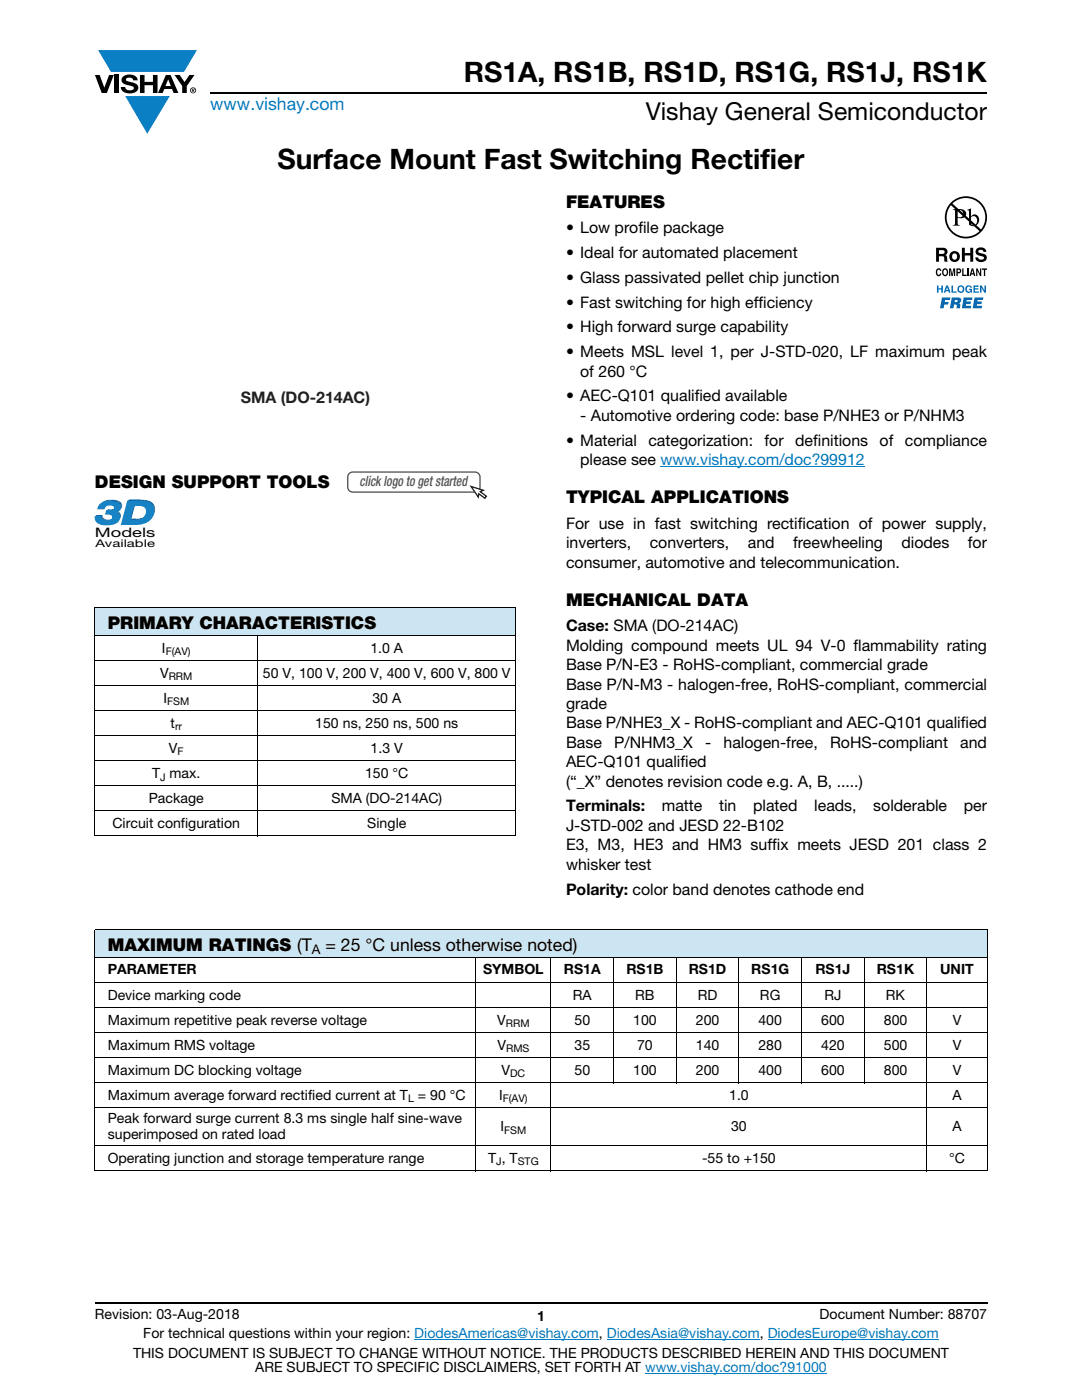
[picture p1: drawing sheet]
<svg xmlns="http://www.w3.org/2000/svg" width="216mm" height="279mm" viewBox="0 0 216 279" stroke-linecap="round" stroke-linejoin="round" font-family="sans-serif">
<defs><g id="words">
<g font-size="5.6">
<text x="92.5" y="16.4">RS1A, RS1B, RS1D, RS1G, RS1J, RS1K</text>
<text x="55.4" y="33.8">Surface Mount Fast Switching Rectifier</text>
</g>
<text font-size="4.9" x="128.8" y="24">Vishay General Semiconductor</text>
<text font-size="3.5" fill="#007ec4" x="42" y="21.9">www.vishay.com</text>
<g font-size="3.5">
<text x="112.9" y="41.5">FEATURES</text>
<text x="18.9" y="97.5">DESIGN SUPPORT TOOLS</text>
<text x="112.9" y="100.4">TYPICAL APPLICATIONS</text>
<text x="21.5" y="125.5">PRIMARY CHARACTERISTICS</text>
<text x="112.9" y="120.9">MECHANICAL DATA</text>
<text x="21.5" y="189.7">MAXIMUM RATINGS (T</text>
<text x="64.9" y="189.7">= 25 °C unless otherwise noted)</text>
</g>
<g font-size="3.2">
<text x="112.9" y="46.6">• Low profile package</text>
<text x="112.9" y="51.5">• Ideal for automated placement</text>
<text x="112.9" y="56.5">• Glass passivated pellet chip junction</text>
<text x="112.9" y="61.4">• Fast switching for high efficiency</text>
<text x="112.9" y="66.3">• High forward surge capability</text>
<text x="112.9" y="71.3">• Meets MSL level 1, per J-STD-020, LF maximum peak</text>
<text x="115.8" y="75.2">of 260 °C</text>
<text x="112.9" y="80.1">• AEC-Q101 qualified available</text>
<text x="115.8" y="84">- Automotive ordering code: base P/NHE3 or P/NHM3</text>
<text x="112.9" y="88.9">• Material</text>
<text x="129.4" y="88.9">categorization:</text>
<text x="152.6" y="88.9">for</text>
<text x="158.7" y="88.9">definitions</text>
<text x="175.5" y="88.9">of</text>
<text x="180.6" y="88.9">compliance</text>
<text x="115.8" y="92.8">please see www.vishay.com/doc?99912</text>
<text x="112.9" y="105.5">For use in fast switching rectification of power supply,</text>
<text x="112.9" y="109.4">inverters,</text>
<text x="112.9" y="113.3">consumer, automotive and telecommunication.</text>
<text x="129.7" y="109.4">converters,</text>
<text x="149.2" y="109.4">and</text>
<text x="158.2" y="109.4">freewheeling</text>
<text x="179.9" y="109.4">diodes</text>
<text x="193.1" y="109.4">for</text>
<text x="112.9" y="126">Case: SMA (DO-214AC)</text>
<text x="112.9" y="129.8">Molding compound meets UL 94 V-0 flammability rating</text>
<text x="112.9" y="137.6">Base P/N-M3 - halogen-free, RoHS-compliant, commercial</text>
<text x="112.9" y="133.7">Base P/N-E3 - RoHS-compliant, commercial grade</text>
<text x="112.9" y="141.5">grade</text>
<text x="112.9" y="145.4">Base P/NHE3_X - RoHS-compliant and AEC-Q101 qualified</text>
<text x="112.9" y="149.2">Base</text>
<text x="122.5" y="149.2">P/NHM3_X</text>
<text x="140.7" y="149.2">-</text>
<text x="144.4" y="149.2">halogen-free,</text>
<text x="165.6" y="149.2">RoHS-compliant</text>
<text x="191.6" y="149.2">and</text>
<text x="112.9" y="153.1">AEC-Q101 qualified</text>
<text x="112.9" y="157">(“_X” denotes revision code e.g. A, B, .....)</text>
<text x="112.9" y="161.9">Terminals:</text>
<text x="132.1" y="161.9">matte</text>
<text x="143.5" y="161.9">tin</text>
<text x="150.3" y="161.9">plated</text>
<text x="162.5" y="161.9">leads,</text>
<text x="174.3" y="161.9">solderable</text>
<text x="192.3" y="161.9">per</text>
<text x="112.9" y="165.8">J-STD-002 and JESD 22-B102</text>
<text x="112.9" y="169.7">E3, M3, HE3 and HM3 suffix meets JESD 201 class 2</text>
<text x="112.9" y="173.6">whisker test</text>
<text x="112.9" y="178.5">Polarity: color band denotes cathode end</text>
</g>
<text font-size="3.2" fill="#231f20" x="48" y="80.5">SMA (DO-214AC)</text>
<text font-size="2.8" fill="#505454" x="71.7" y="97">click logo to get started</text>
<g font-size="2.8">
<text x="32.3" y="130.2">I</text>
<text x="73.9" y="130.2">1.0 A</text>
<text x="31.9" y="135.3">V</text>
<text x="52.5" y="135.3">50 V, 100 V, 200 V, 400 V, 600 V, 800 V</text>
<text x="32.6" y="140.3">I</text>
<text x="74.3" y="140.3">30 A</text>
<text x="34" y="145.2">t</text>
<text x="62.9" y="145.2">150 ns, 250 ns, 500 ns</text>
<text x="30.4" y="155.3">T max.</text>
<text x="33.7" y="150.2">V</text>
<text x="72.9" y="155.3">150 °C</text>
<text x="74" y="150.2">1.3 V</text>
<text x="29.7" y="160.3">Package</text>
<text x="66.1" y="160.3">SMA (DO-214AC)</text>
<text x="22.4" y="165.2">Circuit configuration</text>
<text x="73.3" y="165.2">Single</text>
<text x="21.5" y="194.5">PARAMETER</text>
<text x="96.4" y="194.5">SYMBOL</text>
<text x="112.5" y="194.5">RS1A</text>
<text x="125" y="194.5">RS1B</text>
<text x="137.4" y="194.5">RS1D</text>
<text x="149.9" y="194.5">RS1G</text>
<text x="162.7" y="194.5">RS1J</text>
<text x="175" y="194.5">RS1K</text>
<text x="187.6" y="194.5">UNIT</text>
<text x="21.5" y="199.5">Device marking code</text>
<text x="114.3" y="199.5">RA</text>
<text x="126.7" y="199.5">RB</text>
<text x="139.2" y="199.5">RD</text>
<text x="151.6" y="199.5">RG</text>
<text x="164.5" y="199.5">RJ</text>
<text x="176.8" y="199.5">RK</text>
<text x="21.5" y="209.5">Maximum RMS voltage</text>
<text x="21.5" y="204.5">Maximum repetitive peak reverse voltage</text>
<text x="99.2" y="204.5">V</text>
<text x="99.3" y="209.5">V</text>
<text x="114.6" y="204.5">50</text>
<text x="114.6" y="209.5">35</text>
<text x="126.3" y="204.5">100</text>
<text x="127.1" y="209.5">70</text>
<text x="138.9" y="204.5">200</text>
<text x="138.9" y="209.5">140</text>
<text x="151.3" y="204.5">400</text>
<text x="151.3" y="209.5">280</text>
<text x="163.9" y="209.5">420</text>
<text x="163.9" y="204.5">600</text>
<text x="176.4" y="209.5">500</text>
<text x="176.4" y="204.5">800</text>
<text x="190.1" y="209.5">V</text>
<text x="190.1" y="204.5">V</text>
<text x="21.5" y="214.5">Maximum DC blocking voltage</text>
<text x="100.1" y="214.5">V</text>
<text x="114.6" y="214.5">50</text>
<text x="126.3" y="214.5">100</text>
<text x="138.9" y="214.5">200</text>
<text x="151.3" y="214.5">400</text>
<text x="163.9" y="214.5">600</text>
<text x="176.4" y="214.5">800</text>
<text x="190.1" y="214.5">V</text>
<text x="21.5" y="219.5">Maximum average forward rectified current at T = 90 °C</text>
<text x="99.6" y="219.5">I</text>
<text x="145.5" y="219.5">1.0</text>
<text x="190" y="219.5">A</text>
<text x="21.5" y="224.2">Peak forward surge current 8.3 ms single half sine-wave</text>
<text x="21.5" y="227.4">superimposed on rated load</text>
<text x="99.9" y="225.8">I</text>
<text x="145.9" y="225.8">30</text>
<text x="190" y="225.8">A</text>
<text x="21.5" y="232.1">Operating junction and storage temperature range</text>
<text x="97.4" y="232.1">T , T</text>
<text x="140.1" y="232.1">-55 to +150</text>
<text x="189.4" y="232.1">°C</text>
<text x="18.9" y="263.3">Revision: 03-Aug-2018</text>
<text x="107.2" y="263.6">1</text>
<text x="163.6" y="263.3">Document Number: 88707</text>
<text x="28.6" y="267.1">For technical questions within your region: DiodesAmericas@vishay.com, DiodesAsia@vishay.com, DiodesEurope@vishay.com</text>
<text x="26.5" y="271">THIS DOCUMENT IS SUBJECT TO CHANGE WITHOUT NOTICE. THE PRODUCTS DESCRIBED HEREIN AND THIS DOCUMENT</text>
<text x="50.9" y="273.8">ARE SUBJECT TO SPECIFIC DISCLAIMERS, SET FORTH AT www.vishay.com/doc?91000</text>
</g>
<text font-size="2.6" fill="#020303" x="18.9" y="107.1">Models</text>
<text font-size="2.6" x="62.3" y="190.3">A</text>
<text font-size="2.1" fill="#020303" x="19" y="109.2">Available</text>
<g font-size="2.1">
<text x="33.1" y="130.7">F(AV)</text>
<text x="33.7" y="135.8">RRM</text>
<text x="33.3" y="140.8">FSM</text>
<text x="34.9" y="145.8">rr</text>
<text x="32" y="155.8">J</text>
<text x="35.4" y="150.7">F</text>
<text x="100.9" y="205">RRM</text>
<text x="101" y="210">RMS</text>
<text x="101.8" y="215">DC</text>
<text x="81.4" y="220">L</text>
<text x="100.3" y="220">F(AV)</text>
<text x="100.6" y="226.3">FSM</text>
<text x="99" y="232.6">J</text>
<text x="103.3" y="232.6">STG</text>
</g>
</g></defs>
<g fill="#0a7fc3">
<path d="M19.6 10h19.7l-2.6 4.3h-1.1h-13.5z"/>
<path d="M25 19.2h8.9l-4.5 7.5z"/>
</g>
<g fill="#000">
<path d="M18.9 15h1l.9 2.5 1-2.5h.9l-1.4 3.6h-1zM22.9 15h.9v3.6h-.9zM24.6 15.3a2.1 2.1 0 0 1 2.8 .3l.1 .4h-.9a.79 .79 0 0 0-.7-.5 .79 .79 0 0 0-.8 .4l.3 .3 1 .2a1.08 1.08 0 0 1 1.2 1 1.08 1.08 0 0 1-1.1 1.2 1.73 1.73 0 0 1-2.4-1.2h.9a.96 .96 0 0 0 .8 .6 .96 .96 0 0 0 .9-.4 1.31 1.31 0 0 0-1.2-.6 1.03 1.03 0 0 1-1.1-.6 1.03 1.03 0 0 1 .2-1.1zM27.9 15h.9v1.3h1.7v-1.3h.9v3.6h-.9v-1.6h-1.7v1.6h-.9zM34.8 15h1.1l.9 1.4 1-1.4h1l-1.5 2.2v1.4h-.9v-1.4z"/>
<path d="M33.6 15.9l.5 1.3h-1.1zM33.1 15l-1.6 3.6h1l.3-.8h1.5l.3 .8h1l-1.6-3.6z"/>
<path d="M38.4 17.8h.2v.2h-.2zM38.3 17.7v.7h.1v-.3l.4 .3-.2-.3 .2-.2-.1-.2z"/>
<path d="M38.1 18a.46 .46 0 0 1 .9 0 .46 .46 0 0 1-.9 0zM37.9 18a.6 .6 0 0 0 1.2 0 .6 .6 0 0 0-1.2 0z"/>
</g>
<path d="M42 18.6h155M18.9 260h178.1" fill="none" stroke="#000" stroke-width=".36"/>
<path d="M131.8 93h40.8M82.7 267.3h36.8M121.1 267.3h30.5M128.7 274h36.3M153.2 267.3h34.1" fill="none" stroke="#007ec4" stroke-width=".2"/>
<path d="M18.9 121.3h84.1v5.5h-84.1z" fill="#cce5f3"/>
<g fill="none" stroke="#000" stroke-width=".2">
<path d="M18.9 121.3h84.1M18.9 126.8h84.1M18.9 131.8h84.1M18.9 136.8h84.1M18.9 121.4v45.4M51.4 126.7v40.2M103 121.4v45.4M18.9 141.8h84.1M18.9 146.8h84.1M18.9 151.8h84.1M18.9 156.8h84.1M18.9 161.8h84.1"/>
<path d="M18.9 166.8h84.1"/>
</g>
<g fill="#fff">
<path d="M42.5 48.5h36.9v32.7h-36.9z"/>
<path d="M69.3 94.1h27.9v5.5h-27.9z"/>
</g>
<path d="M69.7 94.5l.7-.3h24.4a1 1 0 0 1 1 1v2a1 1 0 0 1-1 1h-24.4a1 1 0 0 1-1-1v-2z" fill="none" stroke="#505352" stroke-width=".26"/>
<path d="M94 97.1l2.4 .7-.6 .3 1.3 .9-.3 .4-1.3-.9-.1 .7z" fill="#fff"/>
<path d="M94 97.1l2.4 .7-.6 .3 1.3 .9-.3 .4-1.3-.9-.1 .7z" fill="none" stroke="#231f20" stroke-width=".26"/>
<path d="M18.9 99.7h12.1v9.9h-12.1z" fill="#fff"/>
<path d="M19.3 102.8h1.2l-.3 .3h-1.2z" fill="#00577f"/>
<path d="M20.5 102.8l-.3 .4z" fill="#00547d"/>
<path d="M20.5 102.8l-.3 .4z" fill="#015781"/>
<path d="M20.5 102.9l-.3 .4z" fill="#015a84"/>
<path d="M20.5 103l-.3 .4z" fill="#005c88"/>
<path d="M20.5 103.1l-.3 .3z" fill="#015f8c"/>
<path d="M20.5 103.1l-.2 .4z" fill="#05618f"/>
<path d="M20.6 103.2l-.3 .4z" fill="#076493"/>
<path d="M20.6 103.3l.2 .2-.3 .3-.2-.2z" fill="#0a6697"/>
<path d="M20.8 103.5h.1l-.3 .3h-.1z" fill="#076493"/>
<path d="M20.9 103.5l.1 .1-.4 .2z" fill="#05618f"/>
<path d="M21 103.6h.1l-.4 .3z" fill="#015f8c"/>
<path d="M21.1 103.6h.1l-.4 .3z" fill="#005c88"/>
<path d="M21.2 103.6l.1 .1-.4 .3z" fill="#015a84"/>
<path d="M21.3 103.7h.2l-.5 .3z" fill="#015781"/>
<path d="M21.5 103.7h.2l-.4 .3h-.1z" fill="#00547d"/>
<path d="M21.7 103.7h.1l-.5 .3z" fill="#005179"/>
<path d="M21.8 103.7l.2-.1-.5 .4z" fill="#004f73"/>
<path d="M22 103.6h.2l-.5 .4z" fill="#004a6f"/>
<path d="M22.2 103.6l.1-.1-.4 .4z" fill="#01496a"/>
<path d="M22.3 103.5l.3-.1-.6 .5z" fill="#004566"/>
<path d="M21.6 101.6h.4l-.4 .3h-.3z" fill="#00577f"/>
<path d="M21.3 100.8l-.4 .4z" fill="#004566"/>
<path d="M21.2 100.9l-.4 .4z" fill="#01496a"/>
<path d="M21.1 101l-.3 .5z" fill="#004a6f"/>
<path d="M21.1 101.2l-.3 .4z" fill="#004f73"/>
<path d="M22 101.6h.1l-.5 .3z" fill="#00547d"/>
<path d="M22.1 101.6h.2l-.3 .3h-.2z" fill="#005179"/>
<path d="M22.3 101.6h.2l-.5 .3z" fill="#004f73"/>
<path d="M22.5 101.6l.2-.1-.5 .4z" fill="#004a6f"/>
<path d="M22.7 101.5h.1l-.4 .4z" fill="#01496a"/>
<path d="M22.8 101.5l.2-.2-.5 .5z" fill="#004566"/>
<path d="M23.2 101.9l.2 .1-.3 .3h-.2z" fill="#005c88"/>
<path d="M23.4 102h.1l-.3 .3h-.1z" fill="#015f8c"/>
<path d="M23.5 102l.2 .1-.3 .3-.2-.1z" fill="#05618f"/>
<path d="M23.7 102.1l.1 .1-.3 .3-.1-.1z" fill="#076493"/>
<path d="M23.8 102.2l.2 .2-.3 .4-.2-.3z" fill="#0a6697"/>
<path d="M24 102.4l.1 .1-.3 .4-.1-.1z" fill="#076493"/>
<path d="M24.1 102.5l-.3 .4z" fill="#05618f"/>
<path d="M24.1 102.6l-.3 .4z" fill="#015f8c"/>
<path d="M24.1 102.7l-.3 .4z" fill="#005c88"/>
<path d="M24.2 102.8l-.3 .4z" fill="#015a84"/>
<path d="M24.2 102.9l-.3 .4z" fill="#015781"/>
<path d="M24.2 103l-.4 .4z" fill="#00547d"/>
<path d="M24.1 103.1l-.3 .4z" fill="#005179"/>
<path d="M24.1 103.2l-.3 .4z" fill="#004f73"/>
<path d="M24.1 103.3l-.4 .4z" fill="#004a6f"/>
<path d="M24.1 103.4l-.4 .5z" fill="#01496a"/>
<g fill="#004566">
<path d="M24 103.6l-.5 .5z"/>
<path d="M20.3 100.4l.5-.4-.8 .7z"/>
</g>
<path d="M20.8 100l.3-.2-.6 .5z" fill="#01496a"/>
<path d="M21.1 99.8h.3l-.6 .4z" fill="#004a6f"/>
<path d="M21.4 99.8l.4-.1-.3 .3-.4 .1z" fill="#004f73"/>
<path d="M21.8 99.7h.3l-.3 .3h-.3z" fill="#005179"/>
<path d="M22.1 99.7h.2l-.5 .3z" fill="#00547d"/>
<path d="M19.9 100.7a3.2 3.2 0 0 1 4.1 .1 1.07 1.07 0 0 1-1.1 1.5 1.09 1.09 0 0 1 1 .9 1.09 1.09 0 0 1-.8 1.2 4.2 4.2 0 0 1-3.6-.1l-.5-.7v-.5h1.2a1 1 0 0 0 1.5 .9 .7 .7 0 0 0 .8-.8 .7 .7 0 0 0-.9-.6h-.5l.2-.7h.4a.81 .81 0 0 0 1.1-.8 1.28 1.28 0 0 0-2 .5h-1.3z" fill="#1580c3"/>
<path d="M19.9 100.7a3.2 3.2 0 0 1 4.1 .1 1.07 1.07 0 0 1-1.1 1.5 1.09 1.09 0 0 1 1 .9 1.09 1.09 0 0 1-.8 1.2 4.2 4.2 0 0 1-3.6-.1l-.5-.7v-.5h1.2a1 1 0 0 0 1.5 .9 .7 .7 0 0 0 .8-.8 .7 .7 0 0 0-.9-.6h-.5l.2-.7h.4a.81 .81 0 0 0 1.1-.8 1.28 1.28 0 0 0-2 .5h-1.3z" fill="none" stroke="#1580c3" stroke-width=".2"/>
<path d="M22.3 99.7h.2l-.3 .3h-.2z" fill="#00547d"/>
<path d="M22.5 99.7h.4l-.3 .3h-.4z" fill="#015781"/>
<path d="M22.9 99.7l.3 .1-.3 .3-.3-.1z" fill="#015a84"/>
<path d="M23.2 99.8h.2l-.3 .4-.2-.1z" fill="#005c88"/>
<path d="M23.4 99.8l.2 .1-.3 .3h-.2z" fill="#015f8c"/>
<path d="M23.6 99.9l.2 .1-.3 .3-.2-.1z" fill="#05618f"/>
<path d="M23.8 100l.2 .1-.3 .3-.2-.1z" fill="#076493"/>
<path d="M24 100.1l.3 .3-.3 .3-.3-.3z" fill="#0a6697"/>
<path d="M24.3 100.4v.2l-.3 .3v-.2z" fill="#076493"/>
<path d="M24.3 100.6l-.2 .4z" fill="#05618f"/>
<path d="M24.4 100.6l-.3 .4z" fill="#015f8c"/>
<path d="M24.4 100.7l-.3 .4z" fill="#005c88"/>
<path d="M24.4 100.8l-.3 .4z" fill="#015a84"/>
<path d="M24.4 100.9l-.3 .4z" fill="#015781"/>
<path d="M24.4 101l-.3 .3z" fill="#00547d"/>
<path d="M24.4 101l-.3 .4z" fill="#005179"/>
<path d="M24.4 101.1l-.3 .4z" fill="#004f73"/>
<path d="M24.4 101.2l-.4 .4z" fill="#004a6f"/>
<path d="M24.3 101.2l-.3 .5z" fill="#01496a"/>
<path d="M24.3 101.3l-.5 .5z" fill="#004566"/>
<path d="M26.2 103.5h1.1l-.3 .3h-1.1z" fill="#00577f"/>
<path d="M27.3 103.5h.1l-.4 .3z" fill="#00547d"/>
<path d="M27.4 103.5h.3l-.3 .3h-.3z" fill="#005179"/>
<path d="M27.7 103.5l.3-.1-.3 .3-.3 .1z" fill="#004f73"/>
<path d="M28 103.4h.2l-.5 .3z" fill="#004a6f"/>
<path d="M28.2 103.4l.3-.1-.6 .4z" fill="#01496a"/>
<path d="M28.5 103.3l.6-.4-.9 .7z" fill="#004566"/>
<path d="M27 100.6l-.8 2.9-.3 .3 .8-2.9z" fill="#015076"/>
<path d="M25.5 99.8h2.6" fill="none" stroke="#00577f" stroke-width=".31"/>
<path d="M28.1 99.7h.4l-.3 .3h-.4z" fill="#00547d"/>
<path d="M28.5 99.7h.4l-.3 .4-.4-.1z" fill="#015781"/>
<path d="M28.9 99.7l.4 .1-.3 .3h-.4z" fill="#015a84"/>
<path d="M29.3 99.8l.3 .1-.3 .3-.3-.1z" fill="#005c88"/>
<path d="M29.6 99.9l.2 .1-.3 .3-.2-.1z" fill="#015f8c"/>
<path d="M29.8 100l.3 .1-.3 .3-.3-.1z" fill="#05618f"/>
<path d="M30.1 100.1l.2 .1-.3 .4-.2-.2z" fill="#076493"/>
<path d="M30.3 100.2l.5 .5-.4 .3-.4-.4z" fill="#0a6697"/>
<path d="M30.8 100.7l.1 .2-.4 .3-.1-.2z" fill="#076493"/>
<path d="M30.9 100.9v.2l-.3 .3-.1-.2z" fill="#05618f"/>
<path d="M30.9 101.1v.1l-.3 .3v-.1z" fill="#015f8c"/>
<path d="M30.9 101.2l-.2 .5z" fill="#005c88"/>
<path d="M31 101.4l-.3 .5z" fill="#015a84"/>
<path d="M31 101.6v.2l-.3 .3v-.2z" fill="#015781"/>
<path d="M31 101.8l-.4 .5z" fill="#00547d"/>
<path d="M30.9 102l-.3 .5z" fill="#005179"/>
<path d="M30.9 102.2l-.4 .6z" fill="#004f73"/>
<path d="M30.8 102.5l-.4 .5z" fill="#004a6f"/>
<path d="M30.7 102.7l-.4 .6z" fill="#01496a"/>
<path d="M30.6 102.9l-.6 .8z" fill="#004566"/>
<path d="M26.7 100.9l-.8 2.9a3.2 3.2 0 0 0 3.1-.9 1.27 1.27 0 0 0 .1-1.4 1.27 1.27 0 0 0-1.3-.6zM25.5 100a8.4 8.4 0 0 1 4.2 .4 2.15 2.15 0 0 1 1 2 2.15 2.15 0 0 1-1.4 1.8 9.3 9.3 0 0 1-5.1 .5z" fill="#1580c3"/>
<path d="M25.5 100a8.4 8.4 0 0 1 4.2 .4 2.15 2.15 0 0 1 1 2 2.15 2.15 0 0 1-1.4 1.8 9.3 9.3 0 0 1-5.1 .5zM26.7 100.9a2.55 2.55 0 0 1 2.3 .4 1.76 1.76 0 0 1-.2 1.9 1.76 1.76 0 0 1-1.8 .6h-1.1z" fill="none" stroke="#1580c3" stroke-width=".2"/>
<path d="M186.7 39.2h10.3v22.3h-10.3z" fill="#fff"/>
<g fill="#0060af">
<path d="M187 57h.3v.5h.5v-.5h.3v1.4h-.3v-.6h-.5v.6h-.3z"/>
<path d="M189.9 57h.3v1.2h.7v.2h-1z"/>
<path d="M192.8 57.2a.68 .68 0 0 1 1.1 .2l-.8-.2a.55 .55 0 0 0-.2 .6 .55 .55 0 0 0 .4 .4l.4-.3h-.4v-.3h.6v.8h-.2v-.2a.71 .71 0 0 1-1 0 .71 .71 0 0 1 .1-1z"/>
<path d="M194.2 57h1.1v.2h-.8v.3h.7v.3h-.7v.4h.8v.2h-1.1z"/>
<path d="M195.6 57h.3l.5 1 .1-1h.2v1.4h-.3l-.6-1v1h-.2z"/>
<path d="M188 59.4h1.6v.5h-1l-.1 .4h.8l-.1 .5h-.8l-.1 .7h-.7z"/>
<path d="M192.3 59.4h1.8l-.1 .5h-1.1v.3h.9l-.1 .5h-.9l-.1 .3h1.1l-.1 .5h-1.8z"/>
<path d="M194.5 59.4h1.7l-.1 .5h-1l-.1 .3h.9l-.1 .5h-.9v.3h1.1l-.1 .5h-1.8z"/>
<path d="M189 57.3l-.2 .6h.4zM188.8 57h.4l.5 1.4h-.4v-.3h-.6l-.1 .3h-.3z"/>
<path d="M191.3 57.7a.47 .47 0 0 0 .9 0 .47 .47 0 0 0-.9 0zM191 57.7a.75 .75 0 0 1 1.5 0 .75 .75 0 0 1-1.5 0z"/>
<path d="M190.5 59.9v.4l.6-.1-.1-.3zM189.9 59.4l1.8 .1a.63 .63 0 0 1-.4 1l.3 .3v.7h-.7v-.6l-.3-.1h-.2l-.2 .7h-.7z"/>
</g>
<g fill="#000">
<path d="M186.9 53.7l.4-.2 .3 .1 .2 .5-.6-.2a.66 .66 0 0 0 .1 1l.3-.3h.2a.54 .54 0 0 1-.4 .5 .54 .54 0 0 1-.6-.4zM189.4 53.6h.4l.2 1.2 .2-1.2h.4v1.5h-.3v-1.3l-.2 1.3h-.2l-.3-1.3v1.3h-.2zM192 53.6h.3v1.2h.6v.3h-.9zM191.9 49.4h.6v1.1h1.1v-1.1h.6v2.8h-.6v-1.2h-1.1v1.2h-.6zM193 53.6h.3v1.5h-.3zM195 49.6a1.15 1.15 0 0 1 1.8 .7h-.5l-.1-.2a.68 .68 0 0 0-.9-.1v.4l.2 .1a1.29 1.29 0 0 1 1.4 .9 1.17 1.17 0 0 1-1.1 .9 1.17 1.17 0 0 1-1.2-.9h.6v.2a.67 .67 0 0 0 1.1-.1l-.2-.3-.6-.2a.82 .82 0 0 1-.8-.5 .82 .82 0 0 1 .3-.9zM194.8 53.6h.3l.5 1v-1h.2v1.5h-.3l-.5-1.1v1.1h-.2zM195.9 53.6h1.1v.2h-.4v1.3h-.3v-1.3h-.4z"/>
<path d="M187.4 49.9v.8l.9-.1a.39 .39 0 0 0 0-.6zM186.8 49.4h1.4a.79 .79 0 0 1 .8 .5 .79 .79 0 0 1-.1 .9l-.3 .1a.98 .98 0 0 1 .4 1.2l.1 .1h-.6l-.2-1-.9-.1v1.1h-.6z"/>
<path d="M188.4 53.8a.64 .64 0 0 0 .2 1.1l.1-.1a.64 .64 0 0 0-.1-1zM188.2 53.7l.2-.1a.56 .56 0 0 1 .7 .3 .82 .82 0 0 1-.5 1.2h-.2a.89 .89 0 0 1-.2-1.4z"/>
<path d="M190 40.6a3.9 3.9 0 0 1 5.3-.1 3.9 3.9 0 0 1 .4 5.3zM189.7 41l5.8 5.1a3.9 3.9 0 0 1-5.4 .1 3.9 3.9 0 0 1-.4-5.2zM188.5 43.4a4.2 4.2 0 0 0 8.5 0 4.2 4.2 0 0 0-8.5 0z"/>
<path d="M190.2 50.6a.63 .63 0 0 0-.2 .8 .63 .63 0 0 0 .7 .4 .63 .63 0 0 0 .3-.8 .63 .63 0 0 0-.8-.4zM189.4 51.2a1.1 1.1 0 0 1 2.2 0 1.1 1.1 0 0 1-2.2 0z"/>
<path d="M191.1 42v1.3a.75 .75 0 0 0 1.1-.7 .75 .75 0 0 0-1.1-.6zM190.1 41.7a2.81 2.81 0 0 1 2.5 .4 .97 .97 0 0 1-.1 1.2 .97 .97 0 0 1-1.2 .2h-.2v1v.3l.5 .2h-1.5l.3-.1 .2-.4v-2.3l-.1-.2z"/>
<path d="M191.1 53.8v.5l.4-.1v-.3zM190.8 53.6h.6a.5 .5 0 0 1 .4 .5 .5 .5 0 0 1-.4 .4h-.3v.6h-.3z"/>
<path d="M193.8 43.4v1.3l.1 .2a.72 .72 0 0 0 .8-.1 .72 .72 0 0 0 .3-.8 .72 .72 0 0 0-.4-.8 .72 .72 0 0 0-.8 .2zM193 41.9l.8-.3v1.6a.89 .89 0 0 1 1.1-.4 .89 .89 0 0 1 .5 1.1 1.23 1.23 0 0 1-.7 1.1 1.23 1.23 0 0 1-1.3-.1l-.1-2.7z"/>
<path d="M194 53.9l-.1 .6h.3zM193.9 53.6h.3l.4 1.5h-.3v-.3h-.5l-.1 .3h-.3z"/>
</g>
<path d="M18.9 185.6h178.1v5.5h-178.1z" fill="#cce5f3"/>
<g fill="none" stroke="#000" stroke-width=".2">
<path d="M18.9 185.6h178.1M18.9 191.1h178.1M18.9 196.1h178.1M18.9 185.7v47.9M95 191v42.7M109.9 191v42.7M122.4 191v25.2M135 191v25.2M147.4 191v25.2M160 191v25.2M172.4 191v25.2M185 191v42.7"/>
<path d="M197 185.7v47.9M18.9 201.1h178.1M18.9 206.1h178.1M18.9 211.1h178.1M18.9 216.1h178.1M18.9 221.1h178.1M18.9 228.7h178.1M18.9 233.7h178.1"/>
</g>
<use href="#words"/>
</svg>
